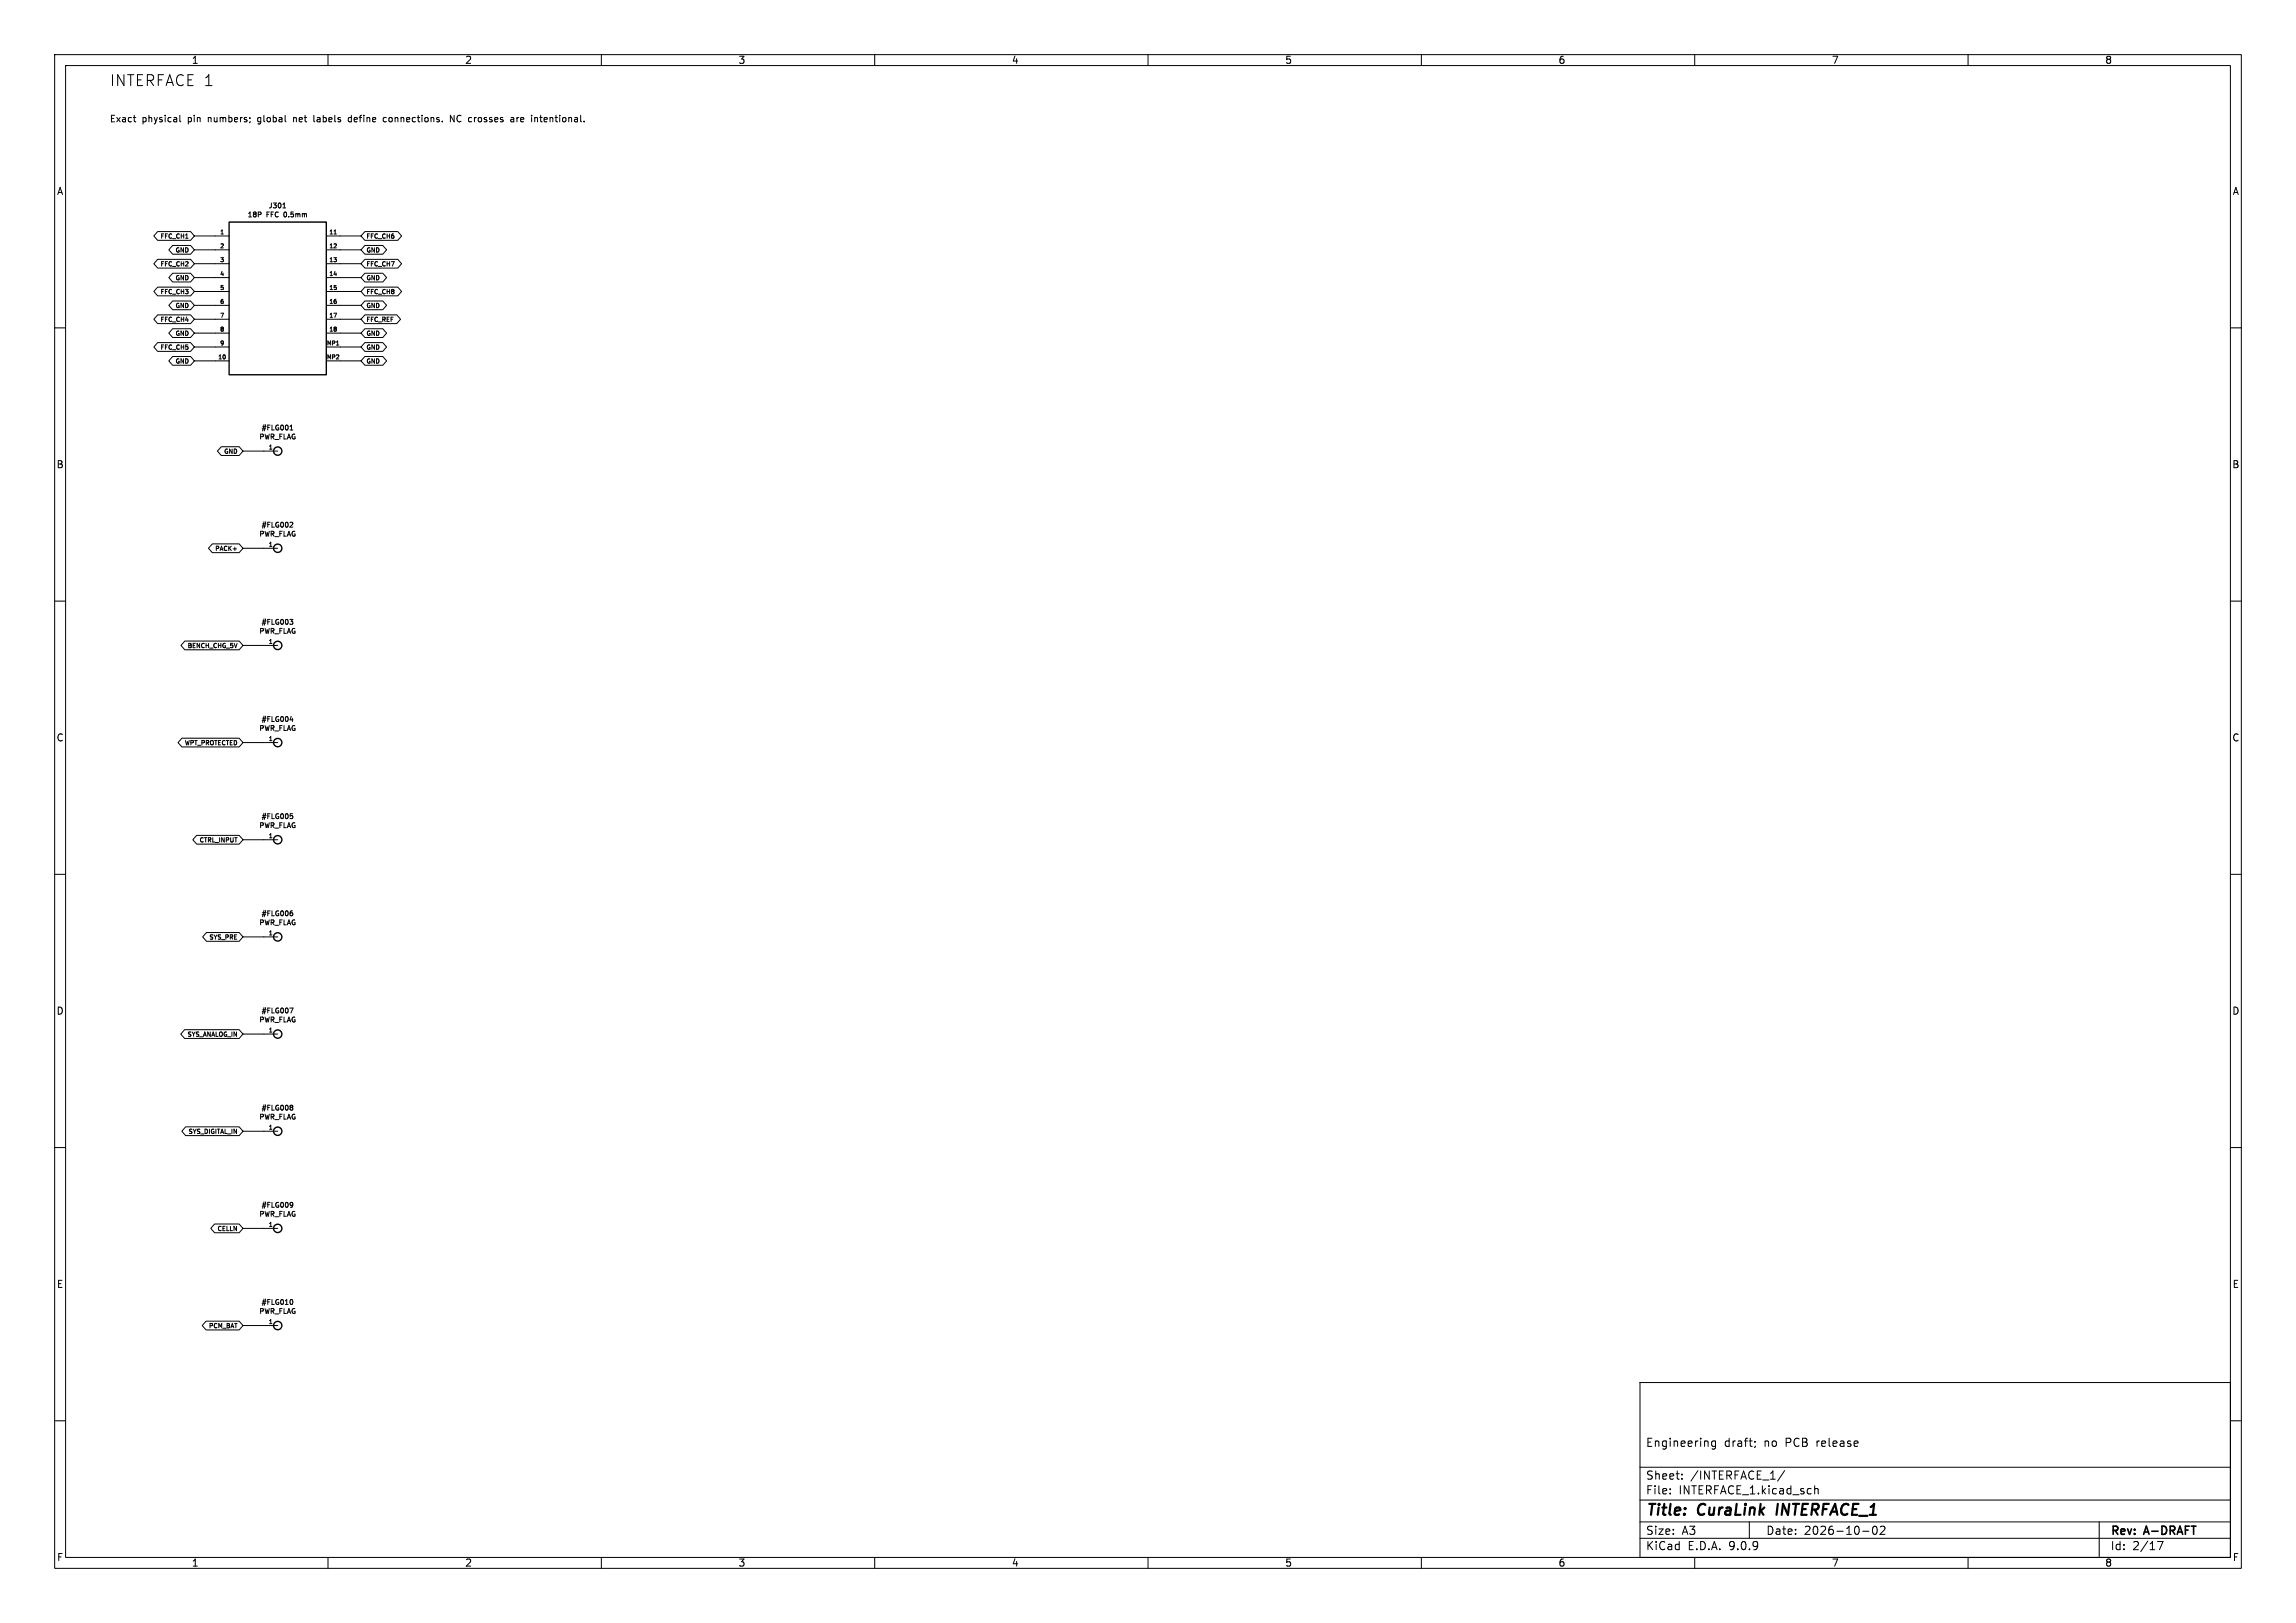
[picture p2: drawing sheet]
<svg xmlns="http://www.w3.org/2000/svg" width="420mm" height="297mm" viewBox="0 0 420 297" stroke-linecap="round" stroke-linejoin="round" font-family="sans-serif">
<defs><g id="words">
<g font-size="2.8">
<text x="20" y="16">INTERFACE 1</text>
<text x="301" y="277.9">Title:</text>
<text x="310.6" y="277.9">CuraLink</text>
<text x="325.8" y="277.9">INTERFACE_1</text>
</g>
<g font-size="2.1">
<text x="301" y="265">Engineering</text>
<text x="315.4" y="265">draft;</text>
<text x="322.7" y="265">no</text>
<text x="326.7" y="265">PCB</text>
<text x="332.5" y="265">release</text>
<text x="301" y="273.7">File:</text>
<text x="301" y="271">Sheet:</text>
<text x="307.1" y="273.7">INTERFACE_1.kicad_sch</text>
<text x="309.2" y="271">/INTERFACE_1/</text>
<text x="301" y="281.1">Size:</text>
<text x="307.6" y="281.1">A3</text>
<text x="323" y="281.1">Date:</text>
<text x="330" y="281.1">2026-10-02</text>
<text x="386" y="281.3">Rev:</text>
<text x="392.4" y="281.3">A-DRAFT</text>
<text x="301" y="283.9">KiCad</text>
<text x="308.7" y="283.9">E.D.A.</text>
<text x="316.3" y="283.9">9.0.9</text>
<text x="386" y="283.9">Id:</text>
<text x="390.1" y="283.9">2/17</text>
</g>
<g font-size="1.8">
<text x="35" y="11.9">1</text>
<text x="85" y="11.9">2</text>
<text x="135" y="11.9">3</text>
<text x="185" y="11.9">4</text>
<text x="235" y="11.9">5</text>
<text x="285" y="11.9">6</text>
<text x="335" y="11.9">7</text>
<text x="385" y="11.9">8</text>
<text x="10.3" y="35.9">A</text>
<text x="408.3" y="35.9">A</text>
<text x="10.3" y="85.9">B</text>
<text x="408.2" y="85.9">B</text>
<text x="10.3" y="135.9">C</text>
<text x="408.2" y="135.9">C</text>
<text x="10.3" y="185.9">D</text>
<text x="408.2" y="185.9">D</text>
<text x="10.3" y="235.9">E</text>
<text x="408.3" y="235.9">E</text>
<text x="10.3" y="285.9">F</text>
<text x="35" y="286.9">1</text>
<text x="85" y="286.9">2</text>
<text x="135" y="286.9">3</text>
<text x="185" y="286.9">4</text>
<text x="235" y="286.9">5</text>
<text x="285" y="286.9">6</text>
<text x="335" y="286.9">7</text>
<text x="385" y="286.9">8</text>
<text x="408.3" y="285.9">F</text>
</g>
<g font-size="1.7">
<text x="20" y="22.6">Exact</text>
<text x="26" y="22.6">physical</text>
<text x="34.5" y="22.6">pin</text>
<text x="38.4" y="22.6">numbers;</text>
<text x="47.7" y="22.6">global</text>
<text x="54.4" y="22.6">net</text>
<text x="58.3" y="22.6">labels</text>
<text x="64.9" y="22.6">define</text>
<text x="71.5" y="22.6">connections.</text>
<text x="84" y="22.6">NC</text>
<text x="87.5" y="22.6">crosses</text>
<text x="95.5" y="22.6">are</text>
<text x="99.5" y="22.6">intentional.</text>
</g>
<g font-size="1.3">
<text x="45.2" y="40">18P</text>
<text x="48.8" y="40">FFC</text>
<text x="49" y="38.3">J301</text>
<text x="52.2" y="40">0.5mm</text>
<text x="47.3" y="80.6">PWR_FLAG</text>
<text x="47.7" y="79">#FLG001</text>
<text x="47.3" y="98.4">PWR_FLAG</text>
<text x="47.7" y="96.7">#FLG002</text>
<text x="47.3" y="116.2">PWR_FLAG</text>
<text x="47.7" y="114.5">#FLG003</text>
<text x="47.3" y="133.9">PWR_FLAG</text>
<text x="47.7" y="132.3">#FLG004</text>
<text x="47.3" y="151.7">PWR_FLAG</text>
<text x="47.7" y="150.1">#FLG005</text>
<text x="47.7" y="167.9">#FLG006</text>
<text x="47.3" y="169.5">PWR_FLAG</text>
<text x="47.7" y="185.6">#FLG007</text>
<text x="47.3" y="187.3">PWR_FLAG</text>
<text x="47.7" y="203.4">#FLG008</text>
<text x="47.3" y="205.1">PWR_FLAG</text>
<text x="47.7" y="221.2">#FLG009</text>
<text x="47.3" y="222.8">PWR_FLAG</text>
<text x="47.7" y="239">#FLG010</text>
<text x="47.3" y="240.6">PWR_FLAG</text>
</g>
<g font-size="1.1">
<text x="29.2" y="43.9">FFC_CH1</text>
<text x="31.9" y="46.4">GND</text>
<text x="66.9" y="43.9">FFC_CH6</text>
<text x="66.9" y="46.4">GND</text>
<text x="29.2" y="48.9">FFC_CH2</text>
<text x="31.9" y="51.5">GND</text>
<text x="66.9" y="48.9">FFC_CH7</text>
<text x="66.9" y="51.5">GND</text>
<text x="29.2" y="59.1">FFC_CH4</text>
<text x="29.2" y="54">FFC_CH3</text>
<text x="31.9" y="56.6">GND</text>
<text x="66.9" y="54">FFC_CH8</text>
<text x="66.9" y="56.6">GND</text>
<text x="66.9" y="59.1">FFC_REF</text>
<text x="29.2" y="64.2">FFC_CH5</text>
<text x="31.9" y="61.6">GND</text>
<text x="66.9" y="61.6">GND</text>
<text x="66.9" y="64.2">GND</text>
<text x="31.9" y="66.7">GND</text>
<text x="66.9" y="66.7">GND</text>
<text x="40.8" y="83.2">GND</text>
<text x="39.2" y="101">PACK+</text>
<text x="34.1" y="118.8">BENCH_CHG_5V</text>
<text x="33.6" y="136.6">WPT_PROTECTED</text>
<text x="36.3" y="154.4">CTRL_INPUT</text>
<text x="38.1" y="172.1">SYS_PRE</text>
<text x="34.1" y="189.9">SYS_ANALOG_IN</text>
<text x="34.3" y="207.7">SYS_DIGITAL_IN</text>
<text x="39.6" y="225.5">CELLN</text>
<text x="38" y="243.3">PCM_BAT</text>
</g>
<g font-size="1">
<text x="40.1" y="42.9">1</text>
<text x="40.1" y="45.5">2</text>
<text x="60.1" y="42.9">11</text>
<text x="60.1" y="45.5">12</text>
<text x="40.1" y="48">3</text>
<text x="40.1" y="50.5">4</text>
<text x="40.1" y="53.1">5</text>
<text x="60.1" y="48">13</text>
<text x="60.1" y="50.5">14</text>
<text x="60.1" y="53.1">15</text>
<text x="40.1" y="55.6">6</text>
<text x="40.1" y="58.2">7</text>
<text x="60.1" y="55.6">16</text>
<text x="60.1" y="58.2">17</text>
<text x="39.8" y="65.8">10</text>
<text x="40.1" y="60.7">8</text>
<text x="40.1" y="63.2">9</text>
<text x="59.6" y="63.2">MP1</text>
<text x="59.6" y="65.8">MP2</text>
<text x="60.1" y="60.7">18</text>
<text x="49" y="82.3">1</text>
<text x="49" y="100.1">1</text>
<text x="49" y="117.9">1</text>
<text x="49" y="135.6">1</text>
<text x="49" y="153.4">1</text>
<text x="49" y="171.2">1</text>
<text x="49" y="189">1</text>
<text x="49" y="206.8">1</text>
<text x="49" y="224.5">1</text>
<text x="49" y="242.3">1</text>
</g>
</g></defs>
<g fill="none" stroke="#000" stroke-width=".18">
<path d="M10 10h400v277h-400zM12 12h396v273h-396zM60 10v2M110 10v2M160 10v2M210 10v2M260 10v2M310 10v2M360 10v2M24.4 21.5h.4M24.7 22.3h.1M32.9 21.1v1l.2 .2"/>
<path d="M47.2 21.6v.6M51.7 38h.6M51.9 37.3l.1-.2v.9M53.7 21.5v.8M54 21.5l-.3 .1M57.4 21.1v1l.2 .2M64.3 21.6l-.4-.1-.2 .2 .1 .5h.5M64.3 21.1v1.2M70.7 21.6l-.4-.1-.2 .2 .1 .5h.5M83.1 21.1v1.2l-.7-1.2v1.2M87.1 21.5l-.3 .1M93.8 21.5l.2 .2v.6"/>
<path d="M94 22.2l-.4 .1M94 21.8h-.4M94.6 21.5v.8M94.9 21.5l-.3 .2M98.7 21.5h.5M98.9 21.1v1l.2 .2M28.8 57.6h6.1l.7 .8-.7 .8h-6.1l-.7-.8zM28.8 42.4h6.1l.7 .8-.7 .8h-6.1l-.7-.8zM28.8 47.5h6.1l.7 .8-.7 .8h-6.1l-.7-.8zM28.8 52.5h6.1l.7 .8-.7 .8h-6.1l-.7-.8zM31.6 55.1h3.3l.7 .8-.7 .8h-3.3l-.7-.8zM31.6 44.9h3.3l.7 .8-.7 .8h-3.3l-.7-.8z"/>
<path d="M31.6 50h3.3l.7 .8-.7 .8h-3.3l-.7-.8zM34 43.6h.4M35.6 43.2h6.3M35.6 45.7h6.3M35.6 48.3h6.3M35.6 50.8h6.3M35.6 53.3h6.3M35.6 55.9h6.3M35.6 58.4h6.3M59.7 43.2h6.3M59.7 45.7h6.3M59.7 48.3h6.3"/>
<path d="M59.7 50.8h6.3M59.7 53.3h6.3M59.7 55.9h6.3M59.7 58.4h6.3M61.1 42.8h.4M66.7 42.4h6.1l.7 .8-.7 .8h-6.1l-.7-.8zM66.7 44.9h3.3l.7 .8-.7 .8h-3.3l-.7-.8zM66.7 47.5h6.1l.7 .8-.7 .8h-6.1l-.7-.8zM66.7 50h3.3l.7 .8-.7 .8h-3.3l-.7-.8zM66.7 52.5h6.1l.7 .8-.7 .8h-6.1l-.7-.8zM66.7 55.1h3.3l.7 .8-.7 .8h-3.3l-.7-.8zM66.7 57.6h5.9l.7 .8-.7 .8h-5.9l-.7-.8z"/>
<path d="M10 60h2M28.8 62.7h6.1l.7 .8-.7 .8h-6.1l-.7-.8zM31.6 60.2h3.3l.7 .8-.7 .8h-3.3l-.7-.8zM31.6 65.2h3.3l.7 .8-.7 .8h-3.3l-.7-.8zM35.6 61h6.3M35.6 63.5h6.3M35.6 66h6.3M53 78.7h.6M53.1 78l.2-.2v.9M59.7 61h6.3M59.7 63.5h6.3M59.7 66h6.3"/>
<path d="M61.5 63.1h.5M66.7 60.2h3.3l.7 .8-.7 .8h-3.3l-.7-.8zM66.7 62.7h3.3l.7 .8-.7 .8h-3.3l-.7-.8zM66.7 65.2h3.3l.7 .8-.7 .8h-3.3l-.7-.8zM408 60h2M38.8 99.5h5l.6 .8-.6 .8h-5l-.7-.8zM40.5 81.7h3.3l.6 .9-.6 .8h-3.3l-.7-.8zM44.4 82.6h6.4M53.2 95.6h.3l.1 .2-.6 .7h.6M10 110h2M33.8 117.3h10l.6 .8-.6 .8h-10l-.7-.8zM42.6 100.4h.7"/>
<path d="M44.4 118.1h6.4M44.4 100.3h6.4M53 113.3h.6l-.3 .4 .2 .1 .1 .3-.2 .1h-.3M408 110h2M33.3 135.1h10.5l.6 .8-.6 .8h-10.5l-.7-.8zM44.4 135.9h6.4M53 131.7h.6M53.5 131.4v.6M10 160h2M36 152.9h7.8l.6 .8-.6 .8h-7.8l-.7-.8zM44.4 153.7h6.4M53.1 148.9h.4"/>
<path d="M53.2 149.3l.4 .1-.1 .4h-.3M408 160h2M37.8 170.6h6l.6 .9-.6 .8h-6l-.7-.8zM44.4 171.5h6.4M53.2 167l.4 .2-.1 .3-.3 .1M53.3 166.7h.2M33.8 188.4h10l.6 .8-.6 .8h-10l-.7-.8zM44.4 189.2h6.4M53 184.5h.6l-.4 .9M10 210h2M34 206.2h9.8l.6 .8-.6 .8h-9.8l-.7-.8zM44.4 207h6.4"/>
<path d="M53.2 202.2l.4 .2-.2 .2M53.2 202.6h.2M53.4 202.6l.2 .4-.4 .1M408 210h2M39.3 224h4.5l.6 .8-.6 .8h-4.5l-.7-.8zM44.4 224.8h6.4M53.2 220l.4 .2-.1 .5-.2 .2M53.3 237.8a.48 .48 0 0 1 .3 .5 .48 .48 0 0 1-.3 .4M53.6 220.4l-.4 .2M37.7 241.8h6.1l.6 .8-.6 .8h-6.1l-.7-.8zM44.4 242.6h6.4M300 253h108v32h-108z"/>
<path d="M10 260h2M300 278.5h108M300 274.5h108M300 268.5h108M305.5 273.2v.2M305.5 272.5v.1M307.7 270.5v.2M307.7 269.8v.1M313.8 263.7v1.2l-.3 .3-.3-.1M313.8 263.8l-.4-.1-.3 .3v.4l.1 .2h.6M320 278.5v3M321 263.8v.1"/>
<path d="M321.1 264.6l-.2 .3M326.4 269.1l-1.2 1.9M331.9 271.9v1.5M331.9 272.5l.3-.1 .3 .1 .1 .9M342.7 279.4l.2-.1a.8 .8 0 0 1 .5 .7 .8 .8 0 0 1-.5 .8l-.2-.2-.2-.4zM343.9 279.4l.6-.1 .2 .1 .1 .3-.9 1.1h.9M384 278.5v6.5M408 260h2M60 285v2M110 285v2M160 285v2M210 285v2"/>
<path d="M260 285v2M300 281.5h108M310 285v2M340.7 280.2h1.2M360 285v2M394.7 282.1h1l-.7 1.5"/>
</g>
<path d="M325.2 275.2l-.2 2" fill="none" stroke="#000" stroke-width=".4"/>
<g fill="none" stroke="#000" stroke-width=".25">
<path d="M41.9 40.6h17.8v28h-17.8z"/>
<circle cx="50.8" cy="82.5" r=".76"/>
<circle cx="50.8" cy="100.3" r=".76"/>
<circle cx="50.8" cy="118.1" r=".76"/>
<circle cx="50.8" cy="135.9" r=".76"/>
<circle cx="50.8" cy="153.7" r=".76"/>
<circle cx="50.8" cy="171.4" r=".76"/>
<circle cx="50.8" cy="189.2" r=".76"/>
<circle cx="50.8" cy="207" r=".76"/>
<circle cx="50.8" cy="224.8" r=".76"/>
<circle cx="50.8" cy="242.6" r=".76"/>
</g>
<use href="#words"/>
</svg>
